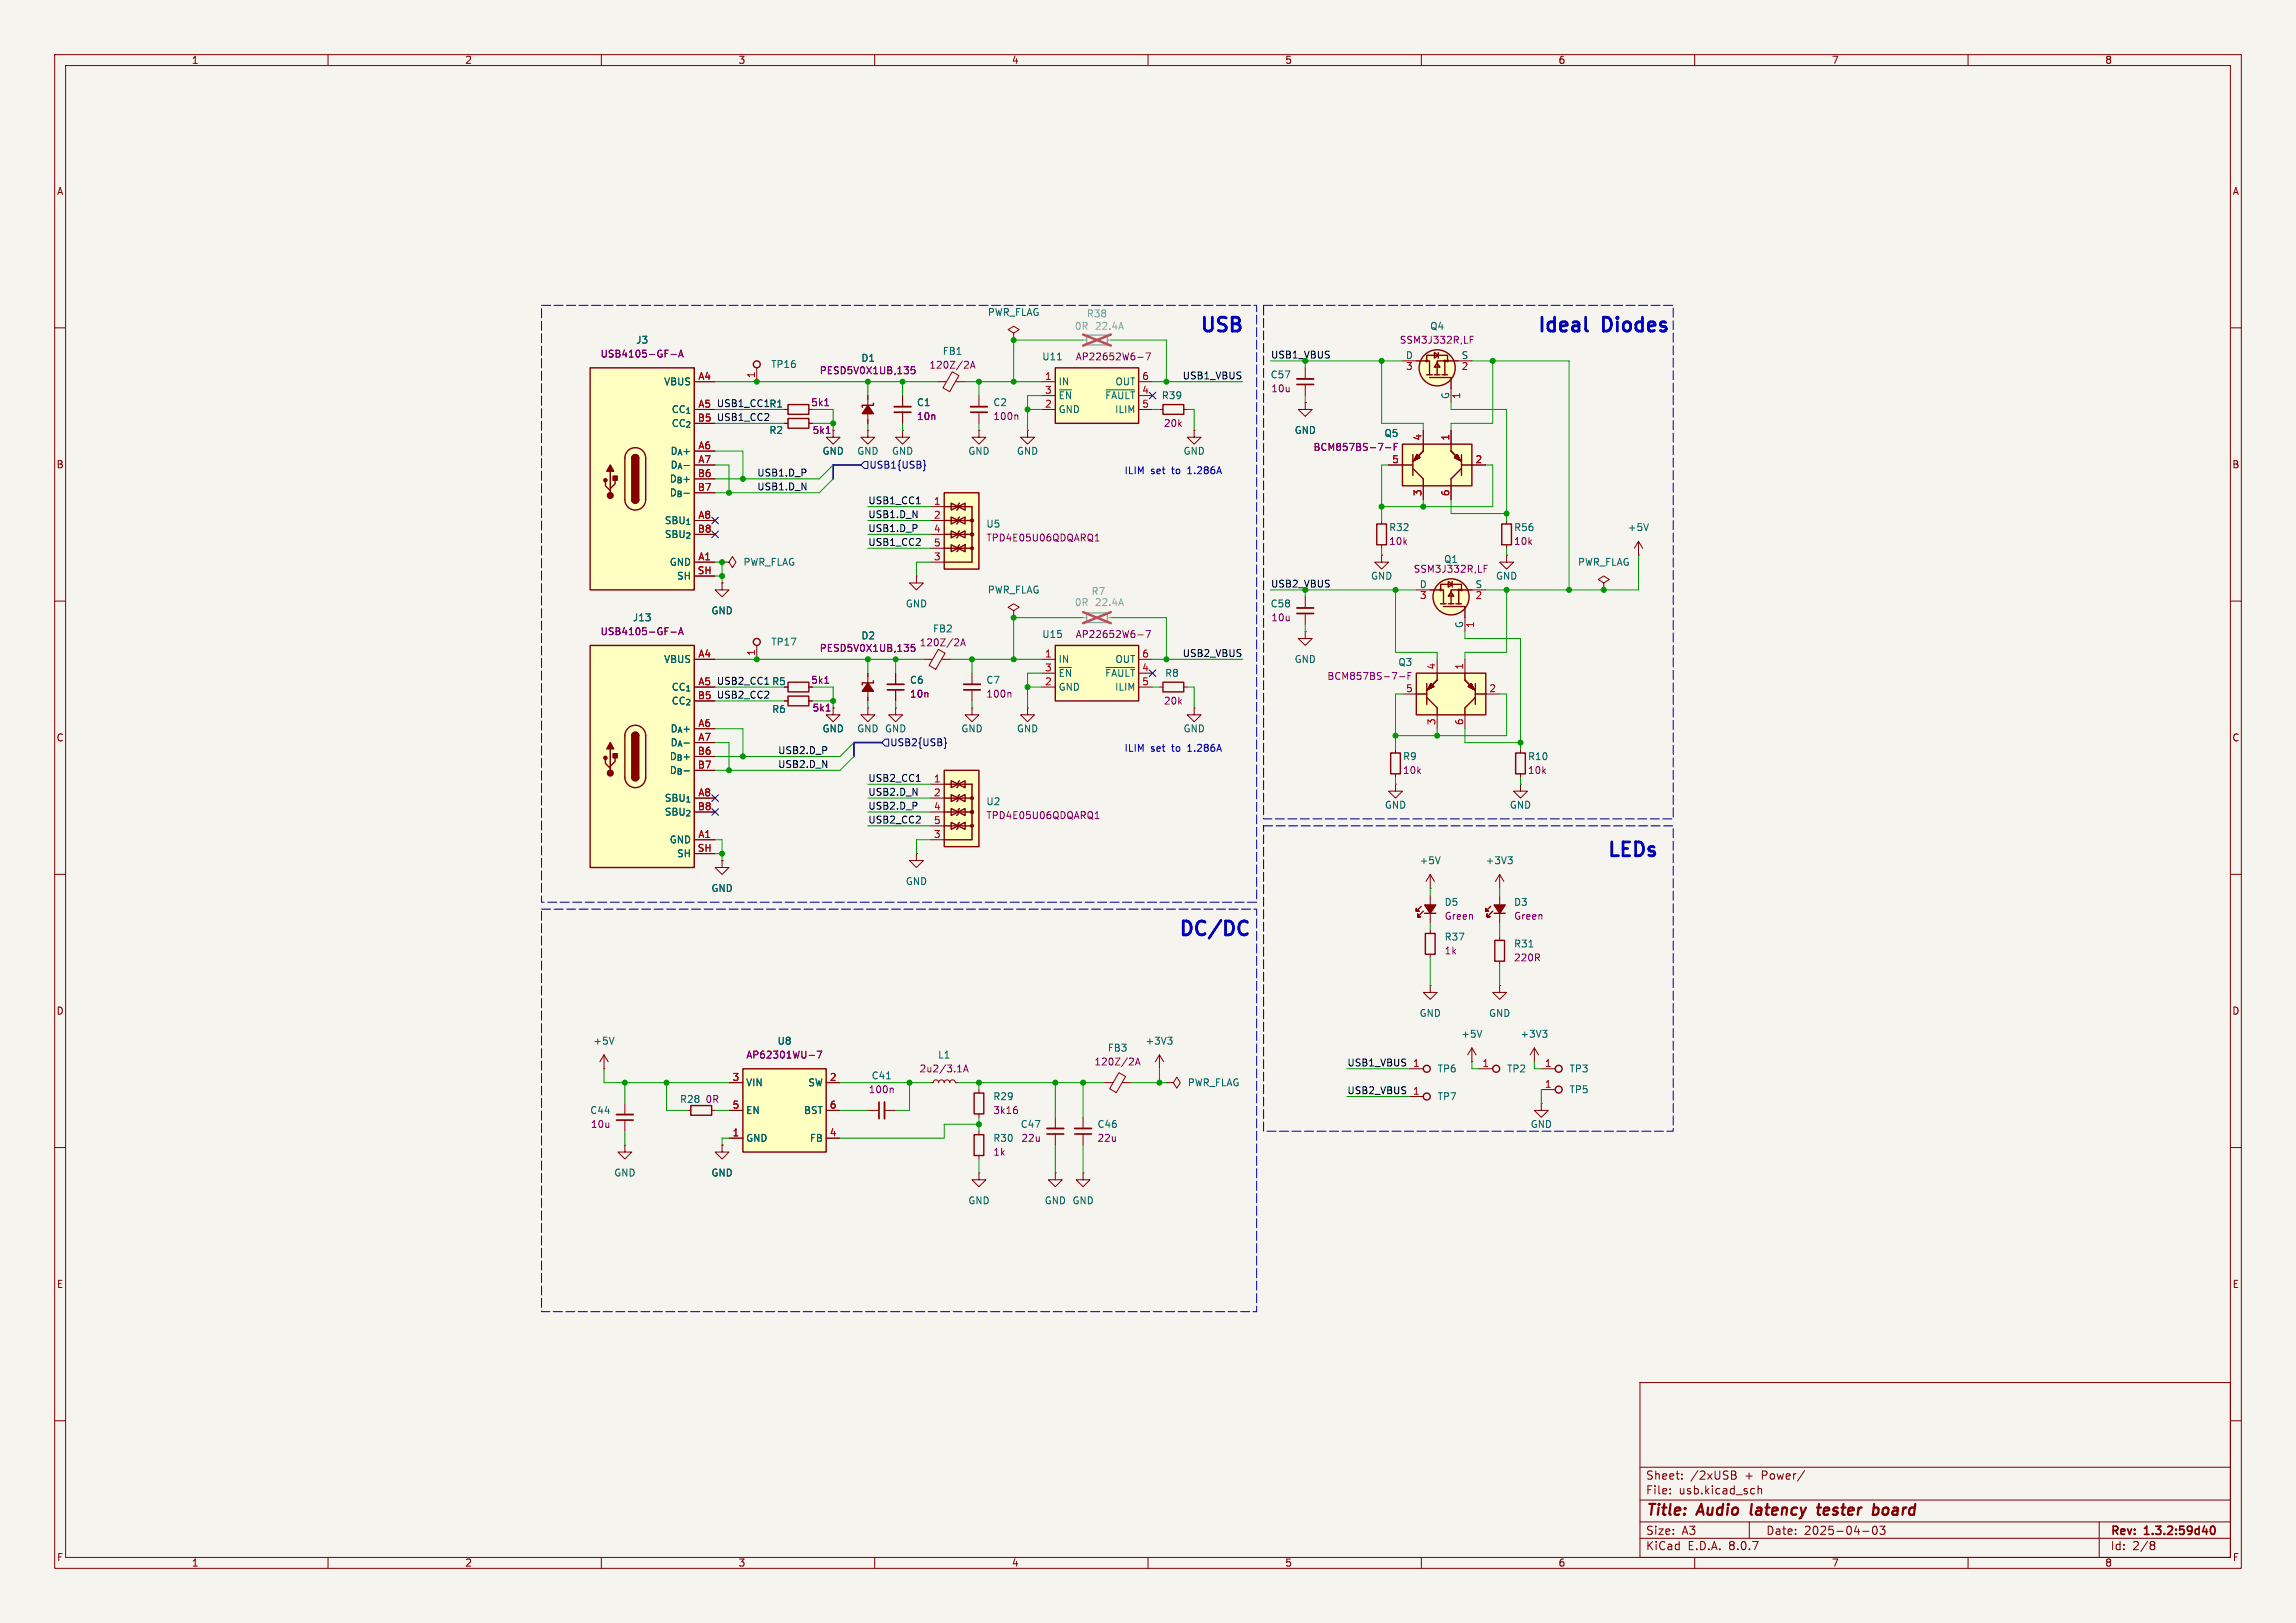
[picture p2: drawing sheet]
<svg xmlns="http://www.w3.org/2000/svg" width="420mm" height="297mm" viewBox="0 0 420 297" stroke-linecap="round" stroke-linejoin="round" font-family="sans-serif">
<defs><g id="words">
<g font-size="3.5" fill="#0000c2">
<text x="219.2" y="61.5">USB</text>
<text x="280.9" y="61.5">Ideal</text>
<text x="293.2" y="61.5">Diodes</text>
<text x="293.7" y="157.5">LEDs</text>
<text x="215.3" y="172">DC/DC</text>
</g>
<g font-size="2.8" fill="#840000">
<text x="301" y="277.9">Title:</text>
<text x="310.6" y="277.9">Audio</text>
<text x="321.1" y="277.9">latency</text>
<text x="334.2" y="277.9">tester</text>
<text x="345" y="277.9">board</text>
</g>
<g font-size="2.1" fill="#840000">
<text x="301" y="273.7">File:</text>
<text x="301" y="271">Sheet:</text>
<text x="307.1" y="273.7">usb.kicad_sch</text>
<text x="309.2" y="271">/2xUSB</text>
<text x="319.2" y="271">+</text>
<text x="322.4" y="271">Power/</text>
<text x="301" y="281.1">Size:</text>
<text x="307.6" y="281.1">A3</text>
<text x="323" y="281.1">Date:</text>
<text x="330" y="281.1">2025-04-03</text>
<text x="386" y="281.3">Rev:</text>
<text x="392.4" y="281.3">1.3.2:59d40</text>
<text x="301" y="283.9">KiCad</text>
<text x="308.7" y="283.9">E.D.A.</text>
<text x="316.3" y="283.9">8.0.7</text>
<text x="386" y="283.9">Id:</text>
<text x="390.1" y="283.9">2/8</text>
</g>
<g font-size="1.8" fill="#840000">
<text x="35" y="11.9">1</text>
<text x="85" y="11.9">2</text>
<text x="135" y="11.9">3</text>
<text x="185" y="11.9">4</text>
<text x="235" y="11.9">5</text>
<text x="285" y="11.9">6</text>
<text x="335" y="11.9">7</text>
<text x="385" y="11.9">8</text>
<text x="10.3" y="35.9">A</text>
<text x="408.3" y="35.9">A</text>
<text x="148.3" y="74.5">5k1</text>
<text x="10.3" y="85.9">B</text>
<text x="408.2" y="85.9">B</text>
<text x="148.3" y="125.3">5k1</text>
<text x="10.3" y="135.9">C</text>
<text x="408.2" y="135.9">C</text>
<text x="10.3" y="185.9">D</text>
<text x="408.2" y="185.9">D</text>
<text x="10.3" y="235.9">E</text>
<text x="408.3" y="235.9">E</text>
<text x="10.3" y="285.9">F</text>
<text x="35" y="286.9">1</text>
<text x="85" y="286.9">2</text>
<text x="135" y="286.9">3</text>
<text x="185" y="286.9">4</text>
<text x="235" y="286.9">5</text>
<text x="285" y="286.9">6</text>
<text x="335" y="286.9">7</text>
<text x="385" y="286.9">8</text>
<text x="408.3" y="285.9">F</text>
</g>
<g font-size="1.8" fill="#006464">
<text x="180.6" y="58">PWR_FLAG</text>
<text x="116.3" y="63.1">J3</text>
<text x="172.4" y="65.1">FB1</text>
<text x="257.1" y="65.8">D</text>
<text x="261.5" y="60.6">Q4</text>
<text x="267.3" y="65.8">S</text>
<text x="121.4" y="70.7">VBUS</text>
<text x="141" y="67.5">TP16</text>
<text x="157.5" y="66.4">D1</text>
<text x="190.6" y="66.1">U11</text>
<text x="193.5" y="70.7">IN</text>
<text x="203.9" y="70.7">OUT</text>
<text x="232.3" y="69.4">C57</text>
<text x="122.7" y="75.8">CC_{1}</text>
<text x="140.6" y="74.8">R1</text>
<text x="167.6" y="74.5">C1</text>
<text x="181.6" y="74.5">C2</text>
<text x="193.5" y="75.8">GND</text>
<text x="193.5" y="73.3">~{EN}</text>
<text x="202.1" y="73.3">~{FAULT}</text>
<text x="203.9" y="75.8">ILIM</text>
<text x="212.4" y="73.3">R39</text>
<text x="265.2" y="73.1" transform="rotate(-90 265.2 73.1)">G</text>
<text x="122.6" y="83.4">D_{A}+</text>
<text x="122.7" y="78.3">CC_{2}</text>
<text x="140.6" y="79.6">R2</text>
<text x="150.4" y="83.4">GND</text>
<text x="156.7" y="83.4">GND</text>
<text x="163.1" y="83.4">GND</text>
<text x="177" y="83.4">GND</text>
<text x="185.9" y="83.4">GND</text>
<text x="216.4" y="83.4">GND</text>
<text x="236.7" y="79.6">GND</text>
<text x="253.2" y="80.1">Q5</text>
<text x="122.4" y="88.5">D_{B}+</text>
<text x="122.6" y="86">D_{A}-</text>
<text x="122.4" y="91">D_{B}-</text>
<text x="121.5" y="96.1">SBU_{1}</text>
<text x="121.5" y="98.7">SBU_{2}</text>
<text x="180.3" y="96.7">U5</text>
<text x="254" y="97.4">R32</text>
<text x="276.9" y="97.4">R56</text>
<text x="297.7" y="97.4">+5V</text>
<text x="122.4" y="103.7">GND</text>
<text x="123.7" y="106.3">SH</text>
<text x="135.9" y="103.7">PWR_FLAG</text>
<text x="250.7" y="106.3">GND</text>
<text x="259.6" y="107.7">D</text>
<text x="269.8" y="107.7">S</text>
<text x="273.6" y="106.3">GND</text>
<text x="288.6" y="103.7">PWR_FLAG</text>
<text x="115.7" y="113.9">J13</text>
<text x="130" y="112.6">GND</text>
<text x="165.6" y="111.4">GND</text>
<text x="180.6" y="108.8">PWR_FLAG</text>
<text x="232.3" y="111.3">C58</text>
<text x="141" y="118.3">TP17</text>
<text x="157.5" y="117.2">D2</text>
<text x="170.6" y="115.9">FB2</text>
<text x="190.6" y="116.9">U15</text>
<text x="267.7" y="115" transform="rotate(-90 267.7 115)">G</text>
<text x="121.4" y="121.5">VBUS</text>
<text x="141.2" y="125.6">R5</text>
<text x="166.4" y="125.3">C6</text>
<text x="180.3" y="125.3">C7</text>
<text x="193.5" y="121.5">IN</text>
<text x="193.5" y="124.1">~{EN}</text>
<text x="202.1" y="124.1">~{FAULT}</text>
<text x="203.9" y="121.5">OUT</text>
<text x="213" y="124.1">R8</text>
<text x="236.7" y="121.5">GND</text>
<text x="255.7" y="122.1">Q3</text>
<text x="122.7" y="126.6">CC_{1}</text>
<text x="122.7" y="129.1">CC_{2}</text>
<text x="141.2" y="130.7">R6</text>
<text x="193.5" y="126.6">GND</text>
<text x="203.9" y="126.6">ILIM</text>
<text x="122.6" y="134.2">D_{A}+</text>
<text x="122.6" y="136.8">D_{A}-</text>
<text x="150.4" y="134.2">GND</text>
<text x="156.7" y="134.2">GND GND</text>
<text x="175.8" y="134.2">GND</text>
<text x="185.9" y="134.2">GND</text>
<text x="216.4" y="134.2">GND</text>
<text x="122.4" y="139.3">D_{B}+</text>
<text x="122.4" y="141.8">D_{B}-</text>
<text x="256.5" y="139.3">R9</text>
<text x="279.4" y="139.3">R10</text>
<text x="121.5" y="146.9">SBU_{1}</text>
<text x="121.5" y="149.5">SBU_{2}</text>
<text x="180.3" y="147.5">U2</text>
<text x="253.2" y="148.2">GND</text>
<text x="276.1" y="148.2">GND</text>
<text x="122.4" y="154.5">GND</text>
<text x="123.7" y="157.1">SH</text>
<text x="259.6" y="158.3">+5V</text>
<text x="271.7" y="158.3">+3V3</text>
<text x="130" y="163.4">GND</text>
<text x="165.6" y="162.1">GND</text>
<text x="264.2" y="166">D5</text>
<text x="276.9" y="166">D3</text>
<text x="264.2" y="172.3">R37</text>
<text x="276.9" y="173.6">R31</text>
<text x="108.5" y="191.4">+5V</text>
<text x="142.1" y="191.4">U8</text>
<text x="209.5" y="191.4">+3V3</text>
<text x="259.6" y="186.3">GND</text>
<text x="267.2" y="190.1">+5V</text>
<text x="272.3" y="186.3">GND</text>
<text x="278" y="190.1">+3V3</text>
<text x="159.4" y="197.7">C41</text>
<text x="171.5" y="193.9">L1</text>
<text x="202.5" y="192.6">FB3</text>
<text x="262.9" y="196.4">TP6</text>
<text x="275.6" y="196.4">TP2</text>
<text x="287" y="196.4">TP3</text>
<text x="124.3" y="202">R28</text>
<text x="136.4" y="199">VIN</text>
<text x="147.8" y="199">SW</text>
<text x="181.6" y="201.5">R29</text>
<text x="217.2" y="199">PWR_FLAG</text>
<text x="262.9" y="201.5">TP7</text>
<text x="287" y="200.2">TP5</text>
<text x="107.9" y="204.1">C44</text>
<text x="136.4" y="209.1">GND</text>
<text x="136.4" y="204.1">EN</text>
<text x="147" y="204.1">BST</text>
<text x="148.1" y="209.1">FB</text>
<text x="181.6" y="209.1">R30</text>
<text x="186.6" y="206.6">C47</text>
<text x="200.7" y="206.6">C46</text>
<text x="279.9" y="206.6">GND</text>
<text x="112.3" y="215.5">GND</text>
<text x="130" y="215.5">GND</text>
<text x="177" y="220.6">GND</text>
<text x="191" y="220.6">GND GND</text>
</g>
<text font-size="1.8" fill="#939391" x="198.7" y="58.3">R38</text>
<g font-size="1.8" fill="#840084">
<text x="109.8" y="65.6">USB4105-GF-A</text>
<text x="256" y="63.1">SSM3J332R,LF</text>
<text x="149.9" y="68.7">PESD5V0X1UB,135</text>
<text x="169.9" y="67.7">120Z/2A</text>
<text x="196.7" y="66.1">AP22652W6-7</text>
<text x="232.5" y="72">10u</text>
<text x="167.6" y="77.1">10n</text>
<text x="181.6" y="77.1">100n</text>
<text x="148.5" y="79.6">5k1</text>
<text x="212.8" y="78.3">20k</text>
<text x="240.2" y="82.7">BCM857BS-7-F</text>
<text x="180.3" y="99.3">TPD4E05U06QDQARQ1</text>
<text x="254" y="99.9">10k</text>
<text x="276.9" y="99.9">10k</text>
<text x="258.5" y="105">SSM3J332R,LF</text>
<text x="264.1" y="103.2">Q1</text>
<text x="232.5" y="113.9">10u</text>
<text x="109.8" y="116.4">USB4105-GF-A</text>
<text x="149.9" y="119.5">PESD5V0X1UB,135</text>
<text x="168.1" y="118.5">120Z/2A</text>
<text x="196.7" y="116.9">AP22652W6-7</text>
<text x="242.7" y="124.6">BCM857BS-7-F</text>
<text x="148.5" y="130.4">5k1</text>
<text x="166.4" y="127.9">10n</text>
<text x="180.3" y="127.9">100n</text>
<text x="212.8" y="129.1">20k</text>
<text x="256.5" y="141.8">10k</text>
<text x="279.4" y="141.8">10k</text>
<text x="180.3" y="150.1">TPD4E05U06QDQARQ1</text>
<text x="264.2" y="168.5">Green</text>
<text x="276.9" y="168.5">Green</text>
<text x="264.2" y="174.8">1k</text>
<text x="276.9" y="176.1">220R</text>
<text x="136.4" y="193.9">AP62301WU-7</text>
<text x="168.1" y="196.4">2u2/3.1A</text>
<text x="200.1" y="195.2">120Z/2A</text>
<text x="129" y="202">0R</text>
<text x="158.8" y="200.2">100n</text>
<text x="108" y="206.6">10u</text>
<text x="181.6" y="204.1">3k16</text>
<text x="186.7" y="209.1">22u</text>
<text x="200.7" y="209.1">22u</text>
<text x="181.6" y="211.7">1k</text>
</g>
<g font-size="1.8" fill="#9c9b98">
<text x="196.5" y="60.6">0R</text>
<text x="200.2" y="60.6">22.4A</text>
<text x="196.5" y="111.1">0R</text>
<text x="199.6" y="109.1">R7</text>
<text x="200.2" y="111.1">22.4A</text>
</g>
<g font-size="1.8" fill="#009600">
<text x="232.4" y="65.7">USB1_VBUS</text>
<text x="232.4" y="107.6">USB2_VBUS</text>
</g>
<g font-size="1.8" fill="#a90000">
<text x="127.7" y="69.6">A4</text>
<text x="138.2" y="69.3" transform="rotate(-90 138.2 69.3)">1</text>
<text x="191.1" y="69.6">1</text>
<text x="208.8" y="69.6">6</text>
<text x="257.1" y="68">3</text>
<text x="267.3" y="68">2</text>
<text x="127.6" y="77.2">B5</text>
<text x="127.7" y="74.7">A5</text>
<text x="191.1" y="74.7">2</text>
<text x="191.1" y="72.1">3</text>
<text x="208.8" y="72.1">4</text>
<text x="208.8" y="74.7">5</text>
<text x="267.4" y="73.1" transform="rotate(-90 267.4 73.1)">1</text>
<text x="127.7" y="82.3">A6</text>
<text x="260.1" y="80.7" transform="rotate(-90 260.1 80.7)">4</text>
<text x="265.2" y="80.7" transform="rotate(-90 265.2 80.7)">1</text>
<text x="127.6" y="87.4">B6</text>
<text x="127.6" y="89.9">B7</text>
<text x="127.7" y="84.8">A7</text>
<text x="254.6" y="84.8">5</text>
<text x="269.8" y="84.8">2</text>
<text x="127.7" y="95">A8</text>
<text x="170.7" y="92.5">1</text>
<text x="170.7" y="95">2</text>
<text x="260.1" y="90.9" transform="rotate(-90 260.1 90.9)">3</text>
<text x="265.2" y="90.9" transform="rotate(-90 265.2 90.9)">6</text>
<text x="127.6" y="97.5">B8</text>
<text x="170.7" y="97.5">4</text>
<text x="170.7" y="100.1">5</text>
<text x="127.5" y="105.2">SH</text>
<text x="127.7" y="102.6">A1</text>
<text x="170.7" y="102.6">3</text>
<text x="259.6" y="109.9">3</text>
<text x="269.8" y="109.9">2</text>
<text x="270" y="115" transform="rotate(-90 270 115)">1</text>
<text x="127.7" y="120.4">A4</text>
<text x="127.7" y="125.5">A5</text>
<text x="138.2" y="120.1" transform="rotate(-90 138.2 120.1)">1</text>
<text x="191.1" y="120.4">1</text>
<text x="191.1" y="125.5">2</text>
<text x="191.1" y="122.9">3</text>
<text x="208.8" y="122.9">4</text>
<text x="208.8" y="125.5">5</text>
<text x="208.8" y="120.4">6</text>
<text x="262.6" y="122.6" transform="rotate(-90 262.6 122.6)">4</text>
<text x="267.7" y="122.6" transform="rotate(-90 267.7 122.6)">1</text>
<text x="127.6" y="128">B5</text>
<text x="257.1" y="126.7">5</text>
<text x="272.3" y="126.7">2</text>
<text x="127.7" y="133.1">A6</text>
<text x="127.7" y="135.6">A7</text>
<text x="262.6" y="132.8" transform="rotate(-90 262.6 132.8)">3</text>
<text x="267.7" y="132.8" transform="rotate(-90 267.7 132.8)">6</text>
<text x="127.6" y="138.2">B6</text>
<text x="127.6" y="140.7">B7</text>
<text x="170.7" y="143.3">1</text>
<text x="127.6" y="148.3">B8</text>
<text x="127.7" y="145.8">A8</text>
<text x="170.7" y="145.8">2</text>
<text x="170.7" y="148.3">4</text>
<text x="127.5" y="156">SH</text>
<text x="127.7" y="153.4">A1</text>
<text x="170.7" y="153.4">3</text>
<text x="170.7" y="150.9">5</text>
<text x="133.9" y="197.9">3</text>
<text x="151.7" y="197.9">2</text>
<text x="258.4" y="195.3">1</text>
<text x="271.1" y="195.3">1</text>
<text x="282.5" y="195.3">1</text>
<text x="133.9" y="202.9">5</text>
<text x="151.7" y="202.9">6</text>
<text x="258.4" y="200.4">1</text>
<text x="282.5" y="199.1">1</text>
<text x="133.9" y="208">1</text>
<text x="151.7" y="208">4</text>
</g>
<g font-size="1.8" fill="#0f0f0f">
<text x="216.2" y="69.5">USB1_VBUS</text>
<text x="127.7" y="74.7">A5 USB1_CC1 R1</text>
<text x="131" y="77.1">USB1_CC2</text>
<text x="138.4" y="89.8">USB1.D_N</text>
<text x="138.4" y="87.3">USB1.D_P</text>
<text x="158.7" y="92.4">USB1_CC1</text>
<text x="158.7" y="94.9">USB1.D_N</text>
<text x="158.7" y="97.4">USB1.D_P</text>
<text x="158.7" y="100">USB1_CC2</text>
<text x="127.7" y="125.5">A5 USB2_CC1 R5</text>
<text x="216.2" y="120.3">USB2_VBUS</text>
<text x="131" y="127.9">USB2_CC2</text>
<text x="142.2" y="138.1">USB2.D_P</text>
<text x="142.2" y="140.6">USB2.D_N</text>
<text x="158.7" y="143.2">USB2_CC1</text>
<text x="158.7" y="145.7">USB2.D_N</text>
<text x="158.7" y="148.2">USB2.D_P</text>
<text x="158.7" y="150.8">USB2_CC2</text>
<text x="246.4" y="195.2">USB1_VBUS</text>
<text x="246.4" y="200.3">USB2_VBUS</text>
</g>
<g font-size="1.8" fill="#000084">
<text x="158.9" y="86">USB1{USB}</text>
<text x="162.8" y="136.8">USB2{USB}</text>
</g>
<g font-size="1.8" fill="#0000c2">
<text x="205.6" y="87">ILIM</text>
<text x="210.5" y="87">set</text>
<text x="214.5" y="87">to</text>
<text x="217.5" y="87">1.286A</text>
<text x="205.6" y="137.8">ILIM</text>
<text x="210.5" y="137.8">set</text>
<text x="214.5" y="137.8">to</text>
<text x="217.5" y="137.8">1.286A</text>
</g>
</g></defs>
<path d="M0 0h420v297h-420z" fill="#f5f4ef" stroke="#f5f4ef" stroke-width=".18"/>
<g fill="none" stroke="#840000" stroke-width=".18">
<path d="M10 10h400v277h-400zM12 12h396v273h-396zM60 10v2M110 10v2M160 10v2M210 10v2M260 10v2M310 10v2M360 10v2M10 60h2M408 60h2M10 110h2"/>
<path d="M138.4 118.1v2.6M408 110h2M10 160h2M408 160h2M10 210h2M408 210h2M300 253h108v32h-108zM10 260h2M300 278.5h108M300 274.5h108M300 268.5h108M305.5 273.2v.2"/>
<path d="M305.5 272.5v.1M307.7 270.5v.2M307.7 269.8v.1M316.7 269.2h.5l.2 .1 .1 .3-.3 .3M316.7 269.9h.5M317.2 269.9a.4 .4 0 0 1 .4 .4 .4 .4 0 0 1-.3 .4h-.6M320 278.5v3M320.8 272.4l.1 .1M320.9 273.3l-.1 .1M321.6 271.9v1.5M321.6 272.5l.2-.1 .4 .1v.9M330.1 269.1l-1.3 1.9"/>
<path d="M342.7 279.4l.2-.1a.8 .8 0 0 1 .5 .7 .8 .8 0 0 1-.5 .8l-.2-.2-.2-.4zM343.9 279.3h.9l-.5 .6 .4 .1v.6l-.2 .2h-.4l-.2-.2M384 278.5v6.5M408 260h2M60 285v2M110 285v2M160 285v2M210 285v2M260 285v2M300 281.5h108M310 285v2M340.7 280.2h1.2"/>
<path d="M360 285v2M393.6 282.1l.4 .1 .2 .2-.3 .3M393.6 282.7h.3M393.9 282.7l.2 .2 .1 .4-.2 .2-.4 .1"/>
</g>
<path d="M404.5 279.4l.2-.1a.8 .8 0 0 1 .5 .7 .8 .8 0 0 1-.5 .8l-.2-.2-.2-.4z" fill="none" stroke="#840000" stroke-width=".3"/>
<path d="M320.4 275.2l-.1 1.9M332.4 275.9h.7M332.7 275.2l-.2 1.7 .1 .2 .4 .1M342.9 275.9h.4l.3 .2v.7a.66 .66 0 0 1-.8 .4" fill="none" stroke="#840000" stroke-width=".4"/>
<circle cx="138.4" cy="117.5" r=".63" fill="none" stroke="#840000" stroke-width=".25"/>
<path d="M172.7 97.8h5.1M172.7 95.3h5.1M172.7 92.7h5.1v10.2h-5.1M172.7 100.3h5.1" fill="none" stroke="#ffffc2" stroke-width=".18"/>
<g fill="#ffffc2">
<path d="M175.5 99.7l-.2 .2v.8l-.3 .3z"/>
<path d="M175.5 97.2l-.2 .2v.8l-.3 .2z"/>
<path d="M175.5 94.6l-.2 .3v.7l-.3 .3z"/>
<path d="M175.3 92.3l.2-.2-.5 1.2 .3-.2z"/>
<path d="M174 99.7l1.3 .6-1.3 .7z"/>
<path d="M174 97.2l1.3 .6-1.3 .6z"/>
<path d="M175.3 97.8l1.2-.6v1.2z"/>
<path d="M174 94.6l1.3 .7-1.3 .6z"/>
<path d="M175.3 95.3l1.2-.7v1.3z"/>
<path d="M174 92.1l1.3 .6-1.3 .6z"/>
<path d="M175.3 92.7l1.2-.6v1.2z"/>
<path d="M175.3 100.3l1.2-.6v1.3z"/>
<path d="M172.7 90.2h6.4v13.9h-6.4z"/>
</g>
<g fill="#ffffc2" stroke="#ffffc2" stroke-width=".18">
<circle cx="177.8" cy="100.3" r=".25"/>
<circle cx="177.8" cy="97.8" r=".25"/>
<circle cx="177.8" cy="95.2" r=".25"/>
</g>
<g fill="none" stroke="#840000" stroke-width=".25">
<path d="M212.7 74h3.8v1.8h-3.8zM172.7 90.2h6.4v13.9h-6.4zM172.7 97.8h5.1M172.7 95.3h5.1M172.7 92.7h5.1v10.2h-5.1M174 99.7l1.3 .6-1.3 .7zM174 97.2l1.3 .6-1.3 .6zM174 94.6l1.3 .7-1.3 .6zM174 92.1l1.3 .6-1.3 .6zM175.3 97.8l1.2-.6v1.2zM175.3 95.3l1.2-.7v1.3zM175.3 92.7l1.2-.6v1.2z"/>
<path d="M175.5 99.7l-.2 .2v.8l-.3 .3M175.5 97.2l-.2 .2v.8l-.3 .2M175.5 94.6l-.2 .3v.7l-.3 .3M175.5 92.1l-.2 .2v.8l-.3 .2M172.7 100.3h5.1M175.3 100.3l1.2-.6v1.3zM144.1 124.8h3.9v1.8h-3.9zM144.1 127.4h3.9v1.8h-3.9zM159.8 124.6v.4h-2.1v.3"/>
<circle cx="177.8" cy="97.8" r=".25"/>
<circle cx="177.8" cy="95.2" r=".25"/>
<circle cx="177.8" cy="100.3" r=".25"/>
</g>
<g fill="none" stroke="#840000" stroke-width=".18">
<path d="M212.1 74.9h.6M216.5 74.9h.7M218.4 78.7v1.3h1.3l-1.3 1.3-1.2-1.3h1.2M218.4 78.7h.1M170.2 92.7h2.5M170.2 95.3h2.5M170.2 97.8h2.5M132.1 102.9h1.2l.7-1 .6 1-.6 1-.7-1M132.1 102.9h.1M167.6 105.4v1.3h1.3l-1.3 1.3-1.2-1.3h1.2M167.6 105.4h.1M170.2 102.9h2.5"/>
<path d="M170.2 100.3h2.5M171.7 118.8l1.2 .7-1.7 3-1.2-.7zM185.4 111.8l1-.7-1-.6-1 .6 1 .7v1.2M185.4 113h.1M143.5 125.7h.6M143.5 128.3h.6M148 128.3h.6M152.4 129.5v1.3h1.3l-1.3 1.3-1.3-1.3h1.3M152.4 129.5h.1M158.7 129.5v1.3h1.3l-1.3 1.3-1.2-1.3h1.2M158.7 129.5h.1M158.7 123.2v1.9"/>
<path d="M158.7 126.4v1.9M163.8 129.5v1.3h1.3l-1.3 1.3-1.2-1.3h1.2M163.8 129.5h.1M163.8 123.2v2M163.8 126.2v2.1M168.9 120.7h1.7M172.2 120.7h1.8M188 129.5v1.3h1.2l-1.2 1.3-1.3-1.3h1.3M188 129.5h.1"/>
</g>
<path d="M200.3 99h.8M200.3 98.1l.4-.4v1.3M167.3 117.9h-.6l-.1 .6 .2-.1 .5 .1 .1 .2-.1 .4-.2 .1-.5-.1M175.7 118.2l.5-1.3 .4 1.3M175.9 117.8h.6M150.9 125h.7M151.1 130.1h.7" fill="none" stroke="#840084" stroke-width=".18"/>
<path d="M162.3 126.2h3.1" fill="none" stroke="#840000" stroke-width=".3"/>
<path d="M162.3 125.2h3.1" fill="none" stroke="#840000" stroke-width=".33"/>
<path d="M158.7 125l1.1 1.5h-2.1z" fill="#840000" stroke="#840000" stroke-width=".25"/>
<path d="M198.8 61.3h3.8v1.8h-3.8z" fill="none" stroke="#9c9b98" stroke-width=".25"/>
<path d="M205.1 59l.4 1.3M198.1 62.2h.7M202.6 62.2h.6" fill="none" stroke="#9c9b98" stroke-width=".18"/>
<path d="M198.1 61.2l5.1 2M203.2 61.2l-5.1 2" fill="none" stroke="#e75356" stroke-width=".46"/>
<path d="M193 67.3h15.3v10.2h-15.3z" fill="#ffffc2"/>
<path d="M193 67.3h15.3v10.2h-15.3zM260 165.9l-.9 .9v-.6v.6h.5h-.5M260.3 166.8l-1 1v-.5v.5h.5h-.5M260.6 167.1h2M272.7 165.9l-.9 .9v-.6v.6h.5h-.5M273 166.8l-1 1v-.5v.5h.5h-.5M273.3 167.1h2" fill="none" stroke="#840000" stroke-width=".25"/>
<g fill="none" stroke="#840000" stroke-width=".18">
<path d="M190.5 69.9h2.5M190.5 74.9h2.5M190.5 72.4h2.5M208.3 69.9h2.5M208.3 74.9h2.5M208.3 72.4h2.5M238.8 67.3v2M238.8 70.4v2M261.6 163.8v1.9M261.6 167v1.9M274.3 160v2.6M274.3 163.8v1.9"/>
<path d="M274.3 167v1.9M274.3 160l-.7 1.3M274.3 160l.8 1.3"/>
</g>
<path d="M193.4 65.9h.8M193.8 71.3h2.2M202.3 71.3h5.2M275.8 156.8h.8l-.4 .5M276.4 157.3l.2 .2v.3l-.2 .3" fill="none" stroke="#006464" stroke-width=".18"/>
<path d="M208.2 65.4h.9M209.6 64.6h.9l-.6 1.3" fill="none" stroke="#840084" stroke-width=".18"/>
<path d="M237.2 70.4h3.1" fill="none" stroke="#840000" stroke-width=".3"/>
<path d="M237.2 69.3h3.1" fill="none" stroke="#840000" stroke-width=".33"/>
<g fill="#840000" stroke="#840000" stroke-width=".25">
<path d="M273.3 165.6h2l-1 1.5z"/>
<path d="M260.6 165.6h2l-1 1.5z"/>
</g>
<path d="M261.6 160l-.7 1.3z" fill="#ffffc2"/>
<path d="M261.6 160v2.6" fill="none" stroke="#ffffc2" stroke-width=".18"/>
<path d="M261.6 160l.8 1.3z" fill="#ffffc2"/>
<g fill="none" stroke="#840000" stroke-width=".18">
<path d="M138.4 67.3v2.6M143.5 74.9h.6M171.4 69.9h1.7M174.2 68l1.2 .7-1.7 3-1.2-.7zM174.8 69.9h1.7M179.1 78.7v1.3h1.2l-1.2 1.3-1.3-1.3h1.3M179.1 78.7h.1M179.1 72.4v2M179.1 75.4v2.1M185.4 61l1-.7-1-.6-1 .6 1 .7v1.2M185.4 62.2h.1M238.8 115.6v1.2h1.2l-1.2 1.3-1.3-1.3h1.3"/>
<path d="M238.8 115.6h.1M238.8 109.2v2.1M238.8 112.3v2M252.7 101.6v1.3h1.3l-1.3 1.2-1.2-1.2h1.2M252.7 101.6h.1M212.1 125.7h.6M216.5 125.7h.7M261.6 162.6h.1M261.6 160l-.7 1.3M261.6 160v2.6M261.6 170.2v.6M261.6 174.6v.7"/>
<path d="M261.6 160l.8 1.3M274.3 171.5v.6M274.3 175.9v.6M281.9 201.9v1.3h1.3l-1.3 1.3-1.2-1.3h1.2M281.9 201.9h.1"/>
</g>
<path d="M263.4 156.8l-.4 1.3M279.7 173.3h.7" fill="none" stroke="#006464" stroke-width=".18"/>
<g fill="none" stroke="#840000" stroke-width=".25">
<path d="M144.1 74h3.9v1.8h-3.9zM212.7 124.8h3.8v1.8h-3.8zM260.7 170.8h1.8v3.8h-1.8zM273.4 172.1h1.8v3.8h-1.8z"/>
<circle cx="138.4" cy="66.7" r=".63"/>
</g>
<path d="M177.5 75.4h3.1M237.2 112.3h3.1" fill="none" stroke="#840000" stroke-width=".3"/>
<path d="M177.5 74.4h3.1M237.2 111.3h3.1" fill="none" stroke="#840000" stroke-width=".33"/>
<path d="M150.9 74.2h.7M177.5 67.4l.4-1.3 .5 1.3M177.6 67h.6M186 75.9l.2 .2v.7" fill="none" stroke="#840084" stroke-width=".18"/>
<path d="M193 118.1h15.3v10.2h-15.3z" fill="#ffffc2"/>
<path d="M193 118.1h15.3v10.2h-15.3z" fill="none" stroke="#840000" stroke-width=".25"/>
<path d="M188 78.7v1.3h1.2l-1.2 1.3-1.3-1.3h1.3M188 78.7h.1M238.8 73.7v1.2h1.2l-1.2 1.3-1.3-1.3h1.3M238.8 73.7h.1M190.5 120.7h2.5M190.5 125.7h2.5M190.5 123.2h2.5M208.3 120.7h2.5M208.3 125.7h2.5M208.3 123.2h2.5" fill="none" stroke="#840000" stroke-width=".18"/>
<path d="M193.8 122.1h2.2M202.3 122.1h5.2" fill="none" stroke="#006464" stroke-width=".18"/>
<path d="M208.2 116.2h.9M209.6 115.4h.9l-.6 1.3" fill="none" stroke="#840084" stroke-width=".18"/>
<path d="M198.8 112.1h3.8v1.8h-3.8z" fill="none" stroke="#9c9b98" stroke-width=".25"/>
<path d="M198.1 113h.7M202.6 113h.6M205.1 109.5l.4 1.3" fill="none" stroke="#9c9b98" stroke-width=".18"/>
<path d="M198.1 112l5.1 2M203.2 112l-5.1 2" fill="none" stroke="#e75356" stroke-width=".46"/>
<path d="M135.9 195.6h15.2v15.2h-15.2z" fill="#ffffc2"/>
<path d="M135.9 195.6h15.2v15.2h-15.2z" fill="none" stroke="#840000" stroke-width=".25"/>
<path d="M133.3 198.1h2.6M151.1 198.1h2.6M114.3 209.6v1.2h1.3l-1.3 1.3-1.3-1.3h1.3M114.3 209.6h.1M133.3 208.3h2.6M133.3 203.2h2.6M151.1 208.3h2.6M151.1 203.2h2.6" fill="none" stroke="#840000" stroke-width=".18"/>
<path d="M148 193.1h1M149.5 192.3h.8l-.5 1.3" fill="none" stroke="#840084" stroke-width=".18"/>
<path d="M110.5 193l-.8 1.3z" fill="#ffffc2"/>
<path d="M110.5 193v2.6" fill="none" stroke="#ffffc2" stroke-width=".18"/>
<path d="M110.5 193l.8 1.3z" fill="#ffffc2"/>
<g fill="none" stroke="#840000" stroke-width=".18">
<path d="M143.5 77.5h.6M148 77.5h.6M152.4 78.7v1.3h1.3l-1.3 1.3-1.3-1.3h1.3M152.4 78.7h.1M158.7 78.7v1.3h1.3l-1.3 1.3-1.2-1.3h1.2M158.7 78.7h.1M158.7 72.4v1.9M158.7 75.6v1.9M165.1 78.7v1.3h1.3l-1.3 1.3-1.3-1.3h1.3M165.1 78.7h.1M165.1 72.4v2M165.1 75.4v2.1"/>
<path d="M177.8 129.5v1.3h1.3l-1.3 1.3-1.3-1.3h1.3M177.8 129.5h.1M177.8 123.2v2M177.8 126.2v2.1M132.1 157.5v1.3h1.2l-1.2 1.2-1.3-1.2h1.3M132.1 157.5h.1M110.5 195.6h.1M110.5 193l-.8 1.3M110.5 193v2.6M110.5 193l.8 1.3M274.3 180.3v1.3h1.3l-1.3 1.3-1.3-1.3h1.3M274.3 180.3h.1"/>
<path d="M132.1 209.6v1.2h1.2l-1.2 1.3-1.3-1.3h1.3M132.1 209.6h.1"/>
</g>
<path d="M112.3 189.8l-.4 1.3" fill="none" stroke="#006464" stroke-width=".18"/>
<path d="M144.1 76.6h3.9v1.8h-3.9zM159.8 73.8v.4h-2.1v.3" fill="none" stroke="#840000" stroke-width=".25"/>
<path d="M158.7 74.2l1.1 1.5h-2.1z" fill="#840000" stroke="#840000" stroke-width=".25"/>
<path d="M151.1 79.3h.7M167.3 67.1h-.6l-.1 .6 .2-.1 .5 .1 .1 .2-.1 .4-.2 .1-.5-.1M184.7 126.7l.2 .2v.7" fill="none" stroke="#840084" stroke-width=".18"/>
<path d="M163.6 75.4h3M176.3 126.2h3" fill="none" stroke="#840000" stroke-width=".3"/>
<path d="M163.6 74.4h3M176.3 125.2h3" fill="none" stroke="#840000" stroke-width=".33"/>
<g fill="#ffffc2">
<path d="M264.3 68.6h.5z"/>
<path d="M263.8 68.6h.5z"/>
<path d="M262.9 68.6h.5z"/>
<path d="M262.4 68.6h.5z"/>
<path d="M261 68.6h1z"/>
</g>
<path d="M264.3 66v2.6" fill="none" stroke="#ffffc2" stroke-width=".18"/>
<g fill="#ffffc2">
<path d="M263.1 64.5v1z"/>
<path d="M262.9 66h3.8l-3.8 2.6z"/>
<path d="M259.1 66h2.4v2.6z"/>
<path d="M262.9 66.4l.5 .8h-1z"/>
<path d="M262.4 64.5l.7 .5-.7 .5z"/>
<path d="M261 65h3.8v1.2h-3.8z"/>
</g>
<g fill="#ffffc2" stroke="#ffffc2" stroke-width=".18">
<circle cx="262.9" cy="67.3" r="3.3"/>
<circle cx="264.8" cy="66" r=".13"/>
<circle cx="264.3" cy="66" r=".13"/>
<circle cx="261" cy="66" r=".13"/>
</g>
<g fill="none" stroke="#840000" stroke-width=".25">
<path d="M259.1 66h2.4v2.6M261 66.2v-1.2h3.8v1.2M261 68.6h1M261.5 69.1h3.9v2M262.4 64.5l.7 .5-.7 .5zM262.4 68.6h1M262.9 66.4l.5 .8h-1zM263.1 64.5v1M263.8 68.6h1M264.3 66v2.6M266.7 66h-3.8v2.6"/>
<circle cx="261" cy="66" r=".13"/>
<circle cx="262.9" cy="67.3" r="3.3"/>
<circle cx="264.3" cy="66" r=".13"/>
<circle cx="264.8" cy="66" r=".13"/>
</g>
<path d="M256.5 66h2.6M265.4 71.1v2.6M266.7 66h2.5" fill="none" stroke="#840000" stroke-width=".18"/>
<path d="M268.9 62.1h.5M268.9 61.5h.6" fill="none" stroke="#840084" stroke-width=".18"/>
<path d="M299.7 99.1l-.7 1.2z" fill="#ffffc2"/>
<path d="M299.7 99.1v2.5" fill="none" stroke="#ffffc2" stroke-width=".18"/>
<path d="M299.7 99.1l.8 1.2z" fill="#ffffc2"/>
<path d="M299.7 99.1l-.7 1.2M299.7 99.1v2.5M299.7 99.1l.8 1.2M299.7 101.6h.1" fill="none" stroke="#840000" stroke-width=".18"/>
<path d="M301.5 95.8l-.4 1.3" fill="none" stroke="#006464" stroke-width=".18"/>
<g fill="#ffffc2">
<path d="M267.3 85.7l-1.9 1.9z"/>
<path d="M258.4 85.7l1.9 1.9z"/>
<path d="M265.4 82.6l1.9 1.9z"/>
</g>
<path d="M267.3 83.2v3.8" fill="none" stroke="#ffffc2" stroke-width=".18"/>
<path d="M258.4 84.5l1.9-1.9z" fill="#ffffc2"/>
<path d="M258.4 83.2v3.8" fill="none" stroke="#ffffc2" stroke-width=".18"/>
<g fill="#ffffc2">
<path d="M266.1 83.7l.5-.5 .5 1z"/>
<path d="M259.2 83.2l.5 .5-1 .5z"/>
<path d="M256.5 81.3h12.7v7.6h-12.7z"/>
</g>
<g fill="none" stroke="#840000" stroke-width=".25">
<path d="M256.5 81.3h12.7v7.6h-12.7zM256.5 85.1h1.9M258.4 83.2v3.8M258.4 85.7l1.9 1.9v1.3M259.2 83.2l.5 .5-1 .5zM260.3 81.3v1.3l-1.9 1.9M265.4 81.3v1.3l1.9 1.9M266.1 83.7l.5-.5 .5 1zM267.3 83.2v3.8M267.3 85.1h1.9M267.3 85.7l-1.9 1.9v1.3M274.7 95.9h1.8v3.8h-1.8z"/>
<path d="M277.2 137.8h1.8v3.8h-1.8z"/>
</g>
<g fill="#840000" stroke="#840000" stroke-width=".25">
<path d="M266.1 83.7l.5-.5 .5 1z"/>
<path d="M259.2 83.2l.5 .5-1 .5z"/>
</g>
<g fill="none" stroke="#840000" stroke-width=".18">
<path d="M260.3 78.7v2.6M265.4 78.7v2.6M254 85.1h2.5M260.3 88.9v2.5M265.4 88.9v2.5M269.2 85.1h2.6M275.6 95.3v.6M275.6 99.7v.6M275.6 101.6v1.3h1.3l-1.3 1.2-1.3-1.2h1.3M275.6 101.6h.1M293.4 106.7l1-.7-1-.6-1 .6 1 .7v1.3M293.4 108h.1"/>
<path d="M218.4 129.5v1.3h1.3l-1.3 1.3-1.2-1.3h1.2M218.4 129.5h.1M278.1 137.2v.6M278.1 141.6v.6M212.1 193v2.6M212.1 193l-.8 1.3M212.1 193l.8 1.3"/>
</g>
<path d="M253.4 81.9h1M255 81.8h.4M255.6 81.1h-.6v1.3" fill="none" stroke="#840084" stroke-width=".18"/>
<path d="M213.6 189.8h.8l-.4 .5M214.1 190.3l.3 .2v.3l-.3 .3" fill="none" stroke="#006464" stroke-width=".18"/>
<path d="M107.9 118.1h19.1v40.7h-19.1z" fill="#ffffc2"/>
<g fill="#ffffc2" stroke="#ffffc2" stroke-width=".18">
<path d="M114.3 142.2h3.8a1.91 1.91 0 0 1-1.9 1.9 1.91 1.91 0 0 1-1.9-1.9z"/>
<path d="M115.6 142.2h1.2a.64 .64 0 0 1-.6 .7 .64 .64 0 0 1-.6-.7z"/>
<path d="M115.8 134.2a.64 .64 0 0 1 .6-.2 .64 .64 0 0 1 .4 .6h-1.2z"/>
<path d="M114.9 133.3a1.9 1.9 0 0 1 2-.4 1.9 1.9 0 0 1 1.2 1.7h-3.8l.2-.8z"/>
</g>
<path d="M111.6 137v4.4M114.3 134.6v7.6M118.1 134.6v7.6" fill="none" stroke="#ffffc2" stroke-width=".18"/>
<g fill="#ffffc2">
<path d="M110.7 139.1l.9 1.5-.9-.9z"/>
<path d="M112.5 138.7v.6l-.9 .9z"/>
</g>
<path d="M107.9 118.1h19.1v40.7h-19.1zM110.7 139.1v.6l.9 .9M111.6 137v4.4M112.5 138.7v.6l-.9 .9M114.9 133.3a1.9 1.9 0 0 1 2-.4 1.9 1.9 0 0 1 1.2 1.7v7.6a1.91 1.91 0 0 1-1.9 1.9 1.91 1.91 0 0 1-1.9-1.9v-7.7l.2-.7zM115.6 134.6a.64 .64 0 0 1 .6-.6 .64 .64 0 0 1 .6 .6M115.6 142.2a.64 .64 0 0 0 .6 .7 .64 .64 0 0 0 .6-.7" fill="none" stroke="#840000" stroke-width=".25"/>
<g fill="#840000" stroke="#840000" stroke-width=".25">
<path d="M112.1 137.9h.8v.8h-.8z"/>
<path d="M115.6 142.2h1.2a.64 .64 0 0 1-.6 .7 .64 .64 0 0 1-.6-.7z"/>
<path d="M115.6 134.6h1.2v7.6h-1.2z"/>
<path d="M115.8 134.2a.64 .64 0 0 1 .6-.2 .64 .64 0 0 1 .4 .6h-1.2z"/>
<path d="M111.6 135.9l.7 1.1h-1.3z"/>
<circle cx="110.7" cy="138.7" r=".28"/>
<circle cx="111.6" cy="141.5" r=".52"/>
</g>
<path d="M127 120.7h3.8M127 125.7h3.8M127 133.4h3.8M127 135.9h3.8M127 128.3h3.8M127 138.4h3.8M127 153.7h3.8M127 146.1h3.8M127 141h3.8M127 148.6h3.8M127 156.2h3.8" fill="none" stroke="#840000" stroke-width=".18"/>
<path d="M122.7 115.7h1M124.1 116.1l.5-1.2 .4 1.2M124.2 115.8h.7" fill="none" stroke="#840084" stroke-width=".18"/>
<path d="M107.9 67.3h19.1v40.7h-19.1z" fill="#ffffc2"/>
<g fill="#ffffc2" stroke="#ffffc2" stroke-width=".18">
<path d="M114.3 91.4h3.8a1.91 1.91 0 0 1-1.9 1.9 1.91 1.91 0 0 1-1.9-1.9z"/>
<path d="M115.6 91.4h1.2a.64 .64 0 0 1-.6 .7 .64 .64 0 0 1-.6-.7z"/>
<path d="M115.8 83.4a.64 .64 0 0 1 .6-.2 .64 .64 0 0 1 .4 .6h-1.2z"/>
<path d="M114.9 82.5a1.9 1.9 0 0 1 2-.4 1.9 1.9 0 0 1 1.2 1.7h-3.8l.2-.8z"/>
</g>
<path d="M111.6 86.2v4.4M114.3 83.8v7.6M118.1 83.8v7.6" fill="none" stroke="#ffffc2" stroke-width=".18"/>
<g fill="#ffffc2">
<path d="M110.7 88.3l.9 1.5-.9-.9z"/>
<path d="M112.5 87.9v.6l-.9 .9z"/>
</g>
<g fill="none" stroke="#840000" stroke-width=".25">
<path d="M107.9 67.3h19.1v40.7h-19.1zM110.7 88.3v.6l.9 .9M111.6 86.2v4.4M112.5 87.9v.6l-.9 .9M114.9 82.5a1.9 1.9 0 0 1 2-.4 1.9 1.9 0 0 1 1.2 1.7v7.6a1.91 1.91 0 0 1-1.9 1.9 1.91 1.91 0 0 1-1.9-1.9v-7.7l.2-.7zM115.6 91.4a.64 .64 0 0 0 .6 .7 .64 .64 0 0 0 .6-.7M115.6 83.8a.64 .64 0 0 1 .6-.6 .64 .64 0 0 1 .6 .6"/>
<circle cx="285.1" cy="199.4" r=".63"/>
</g>
<g fill="#840000" stroke="#840000" stroke-width=".25">
<path d="M112.1 87.1h.8v.8h-.8z"/>
<path d="M115.6 91.4h1.2a.64 .64 0 0 1-.6 .7 .64 .64 0 0 1-.6-.7z"/>
<path d="M115.6 83.8h1.2v7.6h-1.2z"/>
<path d="M115.8 83.4a.64 .64 0 0 1 .6-.2 .64 .64 0 0 1 .4 .6h-1.2z"/>
<path d="M111.6 85.1l.7 1.1h-1.3z"/>
<circle cx="110.7" cy="87.9" r=".28"/>
<circle cx="111.6" cy="90.7" r=".52"/>
</g>
<g fill="none" stroke="#840000" stroke-width=".18">
<path d="M127 69.9h3.8M127 74.9h3.8M127 77.5h3.8M127 82.6h3.8M127 85.1h3.8M127 95.3h3.8M127 87.6h3.8M127 90.2h3.8M127 97.8h3.8M127 102.9h3.8M127 105.4h3.8M132.1 106.7v1.3h1.2l-1.2 1.2-1.3-1.2h1.3"/>
<path d="M132.1 106.7h.1M170.2 198.1h.5l.1-.3 .4-.2 .4 .2 .1 .3 .2-.3 .3-.2 .4 .2 .1 .3 .2-.3 .3-.2 .4 .2 .1 .3 .2-.3 .3-.2 .4 .2 .2 .3h.5M201.9 198.1h1.7M204.7 196.3l1.2 .7-1.7 2.9-1.2-.7zM205.3 198.1h1.7M213.4 198.1h1.2l.7-1 .6 1-.6 1-.7-1M213.4 198.1h.1M281.9 199.4h2.6M158.7 203.2h2.1M161.8 203.2h2"/>
</g>
<path d="M122.7 64.9h1M124.1 65.3l.5-1.2 .4 1.2M124.2 65h.7M163.2 199.1l.2 .2v.7M175.2 196.2h.7M176.3 196.2l.4-1.3 .4 1.3M176.4 195.8h.6M207.7 194.9l.4-1.3 .4 1.3M207.8 194.5h.6" fill="none" stroke="#840084" stroke-width=".18"/>
<path d="M160.8 201.7v3" fill="none" stroke="#840000" stroke-width=".3"/>
<path d="M161.8 201.7v3" fill="none" stroke="#840000" stroke-width=".33"/>
<path d="M162.2 197.4h.7" fill="none" stroke="#006464" stroke-width=".18"/>
<path d="M172.7 151.1h5.1M172.7 148.6h5.1M172.7 146.1h5.1M172.7 143.5h5.1v10.2h-5.1" fill="none" stroke="#ffffc2" stroke-width=".18"/>
<g fill="#ffffc2">
<path d="M175.3 150.7l.2-.2-.5 1.3 .3-.3z"/>
<path d="M175.3 148.2l.2-.2-.5 1.2 .3-.2z"/>
<path d="M175.3 145.7l.2-.3-.5 1.3 .3-.3z"/>
<path d="M175.3 143.1l.2-.2-.5 1.2 .3-.2z"/>
<path d="M174 150.5l1.3 .6-1.3 .7z"/>
<path d="M174 148l1.3 .6-1.3 .6z"/>
<path d="M175.3 148.6l1.2-.6v1.2z"/>
<path d="M174 145.4l1.3 .7-1.3 .6z"/>
<path d="M175.3 146.1l1.2-.7v1.3z"/>
<path d="M174 142.9l1.3 .6-1.3 .6z"/>
<path d="M175.3 143.5l1.2-.6v1.2z"/>
<path d="M175.3 151.1l1.2-.6v1.3z"/>
<path d="M172.7 141h6.4v13.9h-6.4z"/>
</g>
<g fill="#ffffc2" stroke="#ffffc2" stroke-width=".18">
<circle cx="177.8" cy="151.1" r=".25"/>
<circle cx="177.8" cy="148.6" r=".25"/>
<circle cx="177.8" cy="146" r=".25"/>
</g>
<g fill="none" stroke="#840000" stroke-width=".25">
<path d="M172.7 141h6.4v13.9h-6.4zM172.7 151.1h5.1M172.7 148.6h5.1M172.7 146.1h5.1M172.7 143.5h5.1v10.2h-5.1M174 150.5l1.3 .6-1.3 .7zM174 148l1.3 .6-1.3 .6zM174 145.4l1.3 .7-1.3 .6zM174 142.9l1.3 .6-1.3 .6zM175.3 148.6l1.2-.6v1.2zM175.3 146.1l1.2-.7v1.3zM175.3 143.5l1.2-.6v1.2z"/>
<path d="M175.3 151.1l1.2-.6v1.3zM175.5 150.5l-.2 .2v.8l-.3 .3M175.5 148l-.2 .2v.8l-.3 .2M175.5 145.4l-.2 .3v.7l-.3 .3M175.5 142.9l-.2 .2v.8l-.3 .2M178.2 200h1.8v3.8h-1.8z"/>
<circle cx="177.8" cy="148.6" r=".25"/>
<circle cx="177.8" cy="151.1" r=".25"/>
<circle cx="177.8" cy="146" r=".25"/>
</g>
<path d="M167.6 156.2v1.3h1.3l-1.3 1.3-1.2-1.3h1.2M167.6 156.2h.1M170.2 143.5h2.5M170.2 146.1h2.5M170.2 153.7h2.5M170.2 148.6h2.5M170.2 151.1h2.5M179.1 199.4v.6M179.1 203.8v.7" fill="none" stroke="#840000" stroke-width=".18"/>
<path d="M200.3 149.8h.8M200.3 148.9l.4-.4v1.3M185.8 202.5h.2M185.9 203l.2 .2v.3l-.2 .3" fill="none" stroke="#840084" stroke-width=".18"/>
<g fill="#ffffc2">
<path d="M266.8 110.5h.5z"/>
<path d="M266.3 110.5h.5z"/>
<path d="M265.4 110.5h.5z"/>
<path d="M264.9 110.5h.5z"/>
<path d="M263.5 110.5h1z"/>
</g>
<path d="M266.8 108v2.5" fill="none" stroke="#ffffc2" stroke-width=".18"/>
<g fill="#ffffc2">
<path d="M265.6 106.4v1z"/>
<path d="M265.4 108h3.8l-3.8 2.5z"/>
<path d="M261.6 108h2.4v2.5z"/>
<path d="M265.4 108.3l.5 .8h-1z"/>
<path d="M264.9 106.4l.8 .5-.8 .5z"/>
<path d="M263.5 106.9h3.8v1.2h-3.8z"/>
</g>
<g fill="#ffffc2" stroke="#ffffc2" stroke-width=".18">
<circle cx="265.4" cy="109.2" r="3.3"/>
<circle cx="267.3" cy="108" r=".13"/>
<circle cx="266.8" cy="108" r=".13"/>
<circle cx="263.5" cy="108" r=".13"/>
</g>
<g fill="none" stroke="#840000" stroke-width=".25">
<path d="M251.8 95.9h1.8v3.8h-1.8zM261.6 108h2.4v2.5M263.5 108.1v-1.2h3.8v1.2M263.5 110.5h1M264 111h4v2M264.9 106.4l.8 .5-.8 .5zM264.9 110.5h1M265.4 108.3l.5 .8h-1zM265.6 106.4v1M266.3 110.5h1M266.8 108v2.5M269.2 108h-3.8v2.5"/>
<circle cx="263.5" cy="108" r=".13"/>
<circle cx="265.4" cy="109.2" r="3.3"/>
<circle cx="266.8" cy="108" r=".13"/>
<circle cx="267.3" cy="108" r=".13"/>
</g>
<path d="M252.7 95.3v.6M252.7 99.7v.6M259.1 108h2.5M268 113v2.6M269.2 108h2.6M255.3 143.5v1.3h1.2l-1.2 1.3-1.3-1.3h1.3M255.3 143.5h.1M278.1 143.5v1.3h1.3l-1.3 1.3-1.2-1.3h1.2M278.1 143.5h.1" fill="none" stroke="#840000" stroke-width=".18"/>
<path d="M271.5 104.1h.4M271.5 103.4h.6" fill="none" stroke="#840084" stroke-width=".18"/>
<g fill="#ffffc2">
<path d="M268 129.5l1.9-1.9z"/>
<path d="M261 127.6l1.9 1.9z"/>
<path d="M268 124.5l1.9 1.9z"/>
</g>
<path d="M269.9 125.1v3.8" fill="none" stroke="#ffffc2" stroke-width=".18"/>
<path d="M261 126.4l1.9-1.9z" fill="#ffffc2"/>
<path d="M261 125.1v3.8" fill="none" stroke="#ffffc2" stroke-width=".18"/>
<g fill="#ffffc2">
<path d="M268.6 125.6l.5-.5 .5 1z"/>
<path d="M261.7 125.1l.6 .5-1.1 .5z"/>
<path d="M259.1 123.2h12.7v7.6h-12.7z"/>
</g>
<path d="M254.4 137.8h1.8v3.8h-1.8zM259.1 123.2h12.7v7.6h-12.7zM259.1 127h1.9M261 125.1v3.8M261 127.6l1.9 1.9v1.3M261.7 125.1l.6 .5-1.1 .5zM262.9 123.2v1.3l-1.9 1.9M268 123.2v1.3l1.9 1.9M268.6 125.6l.5-.5 .5 1zM269.9 125.1v3.8M269.9 127h1.9M269.9 127.6l-1.9 1.9v1.3" fill="none" stroke="#840000" stroke-width=".25"/>
<g fill="#840000" stroke="#840000" stroke-width=".25">
<path d="M268.6 125.6l.5-.5 .5 1z"/>
<path d="M261.7 125.1l.6 .5-1.1 .5z"/>
</g>
<path d="M255.3 137.2v.6M256.5 127h2.6M262.9 120.7v2.5M262.9 130.8v2.6M268 120.7v2.5M268 130.8v2.6M271.8 127h2.5M255.3 141.6v.6M198.1 204.5v2M198.1 207.5v2.1" fill="none" stroke="#840000" stroke-width=".18"/>
<path d="M256 123.8h1M257.6 123.7h.4M258.2 123.1h-.6v1.2" fill="none" stroke="#840084" stroke-width=".18"/>
<path d="M196.6 207.5h3" fill="none" stroke="#840000" stroke-width=".3"/>
<path d="M196.6 206.5h3" fill="none" stroke="#840000" stroke-width=".33"/>
<path d="M269.2 191.8l-.7 1.2z" fill="#ffffc2"/>
<path d="M269.2 191.8v2.5" fill="none" stroke="#ffffc2" stroke-width=".18"/>
<path d="M269.2 191.8l.8 1.2z" fill="#ffffc2"/>
<g fill="none" stroke="#840000" stroke-width=".18">
<path d="M127 69.9h3.8M127 74.9h3.8M127 77.5h3.8M143.5 74.9h.6M143.5 77.5h.6M148 77.5h.6M152.4 78.7h.1M158.7 72.4v.6M158.7 76.8v.7M165.1 72.4v2M165.1 75.4v2.1M238.8 73.7h.1"/>
<path d="M260.3 78.7v2.6M265.4 78.7v2.6M127 82.6h3.8M127 85.1h3.8M127 95.3h3.8M127 87.6h3.8M127 90.2h3.8M127 97.8h3.8M254 85.1h2.5M260.3 88.9v2.5M265.4 88.9v2.5M269.2 85.1h2.6"/>
<path d="M127 102.9h3.8M127 105.4h3.8M132.1 106.7h.1M127 120.7h3.8M127 125.7h3.8M127 133.4h3.8M127 135.9h3.8M127 128.3h3.8M127 138.4h3.8M143.5 125.7h.6M143.5 128.3h.6M148 128.3h.6"/>
<path d="M152.4 129.5h.1M158.7 123.2v.6M158.7 127.6v.7M163.8 123.2v2M163.8 126.2v2.1M127 153.7h3.8M127 146.1h3.8M127 141h3.8M127 148.6h3.8M127 156.2h3.8M132.1 157.5h.1M133.3 198.1h2.6"/>
<path d="M151.1 198.1h2.6M257.8 195.6h2.5M261.6 180.3v1.3h1.3l-1.3 1.3-1.3-1.3h1.3M261.6 180.3h.1M269.2 194.3h.1M269.2 191.8l-.7 1.2M269.2 191.8v2.5M269.2 191.8l.8 1.2M270.5 195.6h2.5M280.7 191.8v2.5M280.7 191.8l-.8 1.2M280.7 191.8l.7 1.2"/>
<path d="M281.9 195.6h2.6M114.3 201.9v2.1M114.3 205v2M125.7 203.2h.7M130.2 203.2h.6M132.1 209.6h.1M133.3 203.2h2.6M133.3 208.3h2.6M151.1 203.2h2.6M151.1 208.3h2.6M179.1 214.6v1.3h1.2l-1.2 1.3-1.3-1.3h1.3M179.1 214.6h.1"/>
<path d="M179.1 207v.6M179.1 211.5v.6M193 214.6v1.3h1.3l-1.3 1.3-1.2-1.3h1.2M193 214.6h.1M193 204.5v2M193 207.5v2.1M198.1 214.6v1.3h1.3l-1.3 1.3-1.3-1.3h1.3M198.1 214.6h.1M257.8 200.7h2.5"/>
</g>
<path d="M271.1 188.5l-.5 1.3M282.2 188.5h.8l-.5 .5M282.7 189l.3 .3v.3l-.3 .2" fill="none" stroke="#006464" stroke-width=".18"/>
<g fill="none" stroke="#840000" stroke-width=".25">
<path d="M126.4 202.3h3.8v1.8h-3.8zM178.2 207.6h1.8v3.9h-1.8z"/>
<circle cx="261" cy="195.6" r=".63"/>
<circle cx="273.7" cy="195.6" r=".63"/>
<circle cx="285.1" cy="195.6" r=".63"/>
<circle cx="261" cy="200.7" r=".63"/>
</g>
<path d="M112.8 205h3M191.5 207.5h3.1" fill="none" stroke="#840000" stroke-width=".3"/>
<path d="M112.8 204h3M191.5 206.5h3.1" fill="none" stroke="#840000" stroke-width=".33"/>
<g fill="none" stroke="#000084" stroke-width=".18">
<path d="M210.2 71.8l1.2 1.2M211.4 71.8l-1.2 1.2M130.2 94.6l1.2 1.3M130.2 97.2l1.2 1.2M131.4 94.6l-1.2 1.3M131.4 97.2l-1.2 1.2M157.5 85.1l.6-.6h.6v1.2h-.6zM168.9 84.2l.2 .2v.6l.2 .2-.2 .2v.6l-.2 .2M161.9 135.3h.7v1.2h-.7l-.6-.6zM172.7 135l.3 .2v.6l.1 .2-.1 .2v.6l-.3 .2M210.2 122.6l1.2 1.2M211.4 122.6l-1.2 1.2"/>
<path d="M130.2 145.4l1.2 1.3M130.2 148l1.2 1.2M131.4 145.4l-1.2 1.3M131.4 148l-1.2 1.2"/>
</g>
<path d="M167.6 92.2h.7M167.6 143h.7" fill="none" stroke="#0f0f0f" stroke-width=".18"/>
<path d="M290 58v2.2l.4 .4M227.5 168.5l.7 .3M228.2 170.8l-.7 .3" fill="none" stroke="#0000c2" stroke-width=".51"/>
<path d="M99.1 55.9h130.8v109.2h-130.8zM231.1 55.9h75v94h-75zM231.1 151.1h75v55.9h-75zM99.1 166.4h130.8v73.6h-130.8z" fill="none" stroke="#0000c2" stroke-width=".18" stroke-dasharray="1.7 .6"/>
<path d="M157.5 85.1h-5.1v2.5M161.3 135.9h-5.1v2.5" fill="none" stroke="#000084" stroke-width=".3"/>
<g fill="none" stroke="#009600" stroke-width=".18">
<path d="M130.8 77.5h12.7M130.8 74.9h12.7M130.8 69.9h40.6M148.6 77.5h3.8M148.6 74.9h3.8v3.8M158.7 69.9v2.5M158.7 77.5v1.2M165.1 69.9v2.5M165.1 77.5v1.2M176.5 69.9h14M179.1 69.9v2.5M179.1 77.5v1.2"/>
<path d="M188 74.9h2.5M190.5 72.4h-2.5v6.3M198.1 62.2h-12.7v7.7M203.2 62.2h10.2v7.7M210.8 74.9h1.3M210.8 69.9h16.5M217.2 74.9h1.2v3.8M232.4 66h24.1M238.8 66v1.3M238.8 72.4v1.3M252.7 66v11.5h7.6v1.2M265.4 73.7v1.2h10.2v20.4"/>
<path d="M269.2 66h17.8v42M273 66v11.5h-7.6v1.2M130.8 85.1h2.5v5.1M130.8 82.6h5.1v5M152.4 87.6l-2.5 2.6h-19.1M152.4 85.1l-2.5 2.5h-19.1M158.7 97.8h11.5M158.7 92.7h11.5M158.7 95.3h11.5M254 85.1h-1.3v10.2M260.3 91.4v1.3M265.4 91.4v2.6h10.2"/>
<path d="M271.8 85.1h1.2v7.6h-20.3M130.8 102.9h1.3v3.8M130.8 105.4h1.3M158.7 100.3h11.5M170.2 102.9h-2.6v2.5M198.1 113h-12.7v7.7M203.2 113h10.2v7.7M232.4 108h26.7M238.8 108v1.2M238.8 114.3v1.3M252.7 100.3v1.3M255.3 108v11.4h7.6v1.3"/>
<path d="M268 115.6v1.2h10.1v20.4M275.6 100.3v1.3M275.6 108v11.4h-7.6v1.3M299.7 101.6v6.4h-27.9M130.8 120.7h38.1M130.8 133.4h5.1v5M130.8 135.9h2.5v5.1M130.8 128.3h12.7M130.8 125.7h12.7M148.6 125.7h3.8v3.8M148.6 128.3h3.8M156.2 135.9l-2.5 2.5h-22.9"/>
<path d="M156.2 138.4l-2.5 2.6h-22.9M158.7 120.7v2.5M158.7 128.3v1.2M163.8 120.7v2.5M163.8 128.3v1.2M174 120.7h16.5M177.8 120.7v2.5M177.8 128.3v1.2M188 125.7h2.5M190.5 123.2h-2.5v6.3M210.8 120.7h16.5M210.8 125.7h1.3"/>
<path d="M217.2 125.7h1.2v3.8M256.5 127h-1.2v10.2M262.9 133.4v1.2M268 133.4v2.5h10.1M274.3 127h1.3v7.6h-20.3M130.8 153.7h1.3v3.8M130.8 156.2h1.3M158.7 148.6h11.5M158.7 146.1h11.5M158.7 151.1h11.5M158.7 143.5h11.5M170.2 153.7h-2.6v2.5"/>
<path d="M255.3 142.2v1.3M278.1 142.2v1.3M261.6 162.6v1.2M261.6 168.9v1.3M261.6 175.3v5M274.3 162.6v1.2M274.3 168.9v2.6M274.3 176.5v3.8M110.5 195.6v2.5h22.8M114.3 198.1v3.8M121.9 198.1v5.1h3.8M153.7 198.1h16.5"/>
<path d="M166.4 198.1v5.1h-2.6M175.3 198.1h26.6M179.1 198.1v1.3M193 198.1v6.4M198.1 198.1v6.4M207 198.1h6.4M212.1 195.6v2.5M246.4 195.6h11.4M269.2 194.3v1.3h1.3M280.7 194.3v1.3h1.2M281.9 199.4v2.5M114.3 207v2.6"/>
<path d="M130.8 203.2h2.5M133.3 208.3h-1.2v1.3M153.7 203.2h5M179.1 204.5v2.5M179.1 212.1v2.5M179.1 205.7h-6.4v2.6h-19M193 209.6v5M198.1 209.6v5M246.4 200.7h11.4"/>
</g>
<g fill="none" stroke="#840084" stroke-width=".18">
<path d="M122.7 64.9h1M124.1 65.3l.5-1.2 .4 1.2M124.2 65h.7M150.9 74.2h.7M151.1 79.3h.7M167.3 67.1h-.6l-.1 .6 .2-.1 .5 .1 .1 .2-.1 .4-.2 .1-.5-.1M253.4 81.9h1M255 81.8h.4M255.6 81.1h-.6v1.3M122.7 115.7h1M124.1 116.1l.5-1.2 .4 1.2M124.2 115.8h.7"/>
<path d="M167.3 117.9h-.6l-.1 .6 .2-.1 .5 .1 .1 .2-.1 .4-.2 .1-.5-.1M150.9 125h.7M151.1 130.1h.7M148 193.1h1M149.5 192.3h.8l-.5 1.3"/>
</g>
<g fill="#009600" stroke="#009600" stroke-width=".18">
<circle cx="133.3" cy="141" r=".46"/>
<circle cx="138.4" cy="120.7" r=".46"/>
<circle cx="132.1" cy="156.2" r=".46"/>
<circle cx="135.9" cy="138.4" r=".46"/>
<circle cx="193" cy="198.1" r=".46"/>
<circle cx="179.1" cy="198.1" r=".46"/>
<circle cx="198.1" cy="198.1" r=".46"/>
<circle cx="212.1" cy="198.1" r=".46"/>
<circle cx="179.1" cy="205.7" r=".46"/>
<circle cx="133.3" cy="90.2" r=".46"/>
<circle cx="132.1" cy="102.9" r=".46"/>
<circle cx="177.8" cy="120.7" r=".46"/>
<circle cx="163.8" cy="120.7" r=".46"/>
<circle cx="135.9" cy="87.6" r=".46"/>
<circle cx="132.1" cy="105.4" r=".46"/>
<circle cx="158.7" cy="120.7" r=".46"/>
<circle cx="152.4" cy="128.3" r=".46"/>
<circle cx="114.3" cy="198.1" r=".46"/>
<circle cx="166.4" cy="198.1" r=".46"/>
<circle cx="121.9" cy="198.1" r=".46"/>
<circle cx="185.4" cy="120.7" r=".46"/>
<circle cx="185.4" cy="113" r=".46"/>
<circle cx="188" cy="125.7" r=".46"/>
<circle cx="213.4" cy="120.7" r=".46"/>
<circle cx="179.1" cy="69.9" r=".46"/>
<circle cx="185.4" cy="62.2" r=".46"/>
<circle cx="185.4" cy="69.9" r=".46"/>
<circle cx="188" cy="74.9" r=".46"/>
<circle cx="158.7" cy="69.9" r=".46"/>
<circle cx="165.1" cy="69.9" r=".46"/>
<circle cx="138.4" cy="69.9" r=".46"/>
<circle cx="152.4" cy="77.5" r=".46"/>
<circle cx="213.4" cy="69.9" r=".46"/>
<circle cx="252.7" cy="66" r=".46"/>
<circle cx="273" cy="66" r=".46"/>
<circle cx="275.6" cy="108" r=".46"/>
<circle cx="262.9" cy="134.6" r=".46"/>
<circle cx="255.3" cy="134.6" r=".46"/>
<circle cx="293.4" cy="108" r=".46"/>
<circle cx="287" cy="108" r=".46"/>
<circle cx="278.1" cy="135.9" r=".46"/>
<circle cx="275.6" cy="94" r=".46"/>
<circle cx="252.7" cy="92.7" r=".46"/>
<circle cx="255.3" cy="108" r=".46"/>
<circle cx="260.3" cy="92.7" r=".46"/>
</g>
<use href="#words"/>
</svg>
